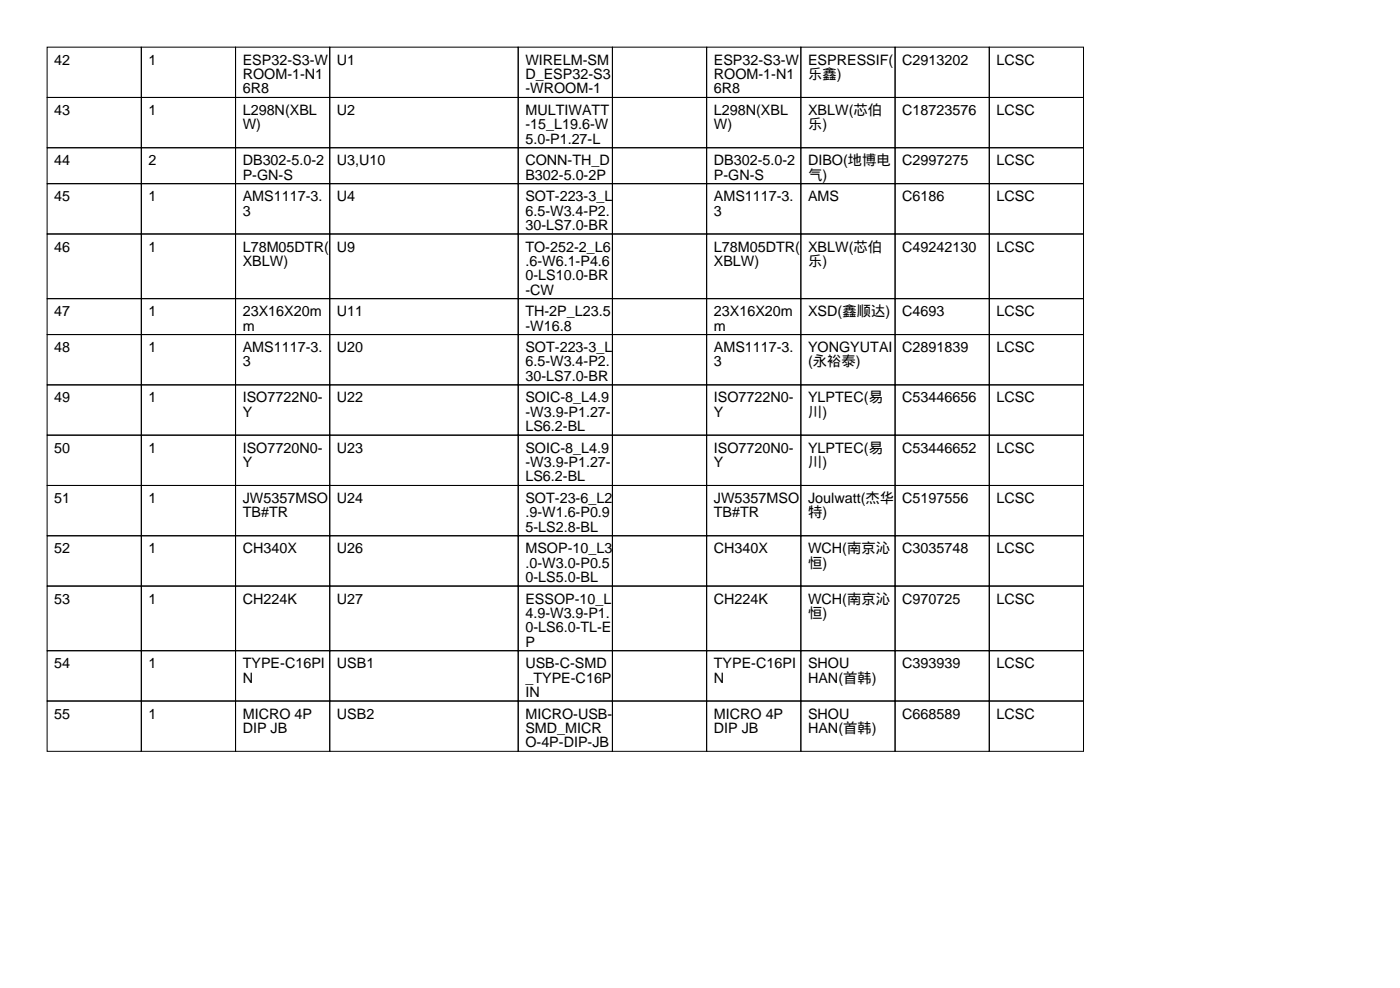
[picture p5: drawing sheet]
<svg xmlns="http://www.w3.org/2000/svg" width="297mm" height="210mm" viewBox="0 0 297 210" stroke-linecap="round" stroke-linejoin="round" font-family="sans-serif">
<defs><g id="words">
<g font-size="3">
<text x="11.5" y="13.7">42</text>
<text x="31.5" y="13.7">1</text>
<text x="51.5" y="13.7">ESP32-S3-W</text>
<text x="51.5" y="16.8">ROOM-1-N1</text>
<text x="71.5" y="13.7">U1</text>
<text x="111.5" y="13.7">WIRELM-SM</text>
<text x="111.5" y="16.8">D_ESP32-S3</text>
<text x="151.5" y="13.7">ESP32-S3-W</text>
<text x="151.5" y="16.8">ROOM-1-N1</text>
<text x="171.5" y="13.7">ESPRESSIF(</text>
<text x="171.5" y="16.8">乐鑫)</text>
<text x="191.5" y="13.7">C2913202</text>
<text x="211.5" y="13.7">LCSC</text>
<text x="51.5" y="19.8">6R8</text>
<text x="111.5" y="19.8">-WROOM-1</text>
<text x="151.5" y="19.8">6R8</text>
<text x="11.5" y="24.4">43</text>
<text x="31.5" y="24.4">1</text>
<text x="51.5" y="24.4">L298N(XBL</text>
<text x="51.5" y="27.4">W)</text>
<text x="71.5" y="24.4">U2</text>
<text x="111.5" y="24.4">MULTIWATT</text>
<text x="111.5" y="27.4">-15_L19.6-W</text>
<text x="151.5" y="24.4">L298N(XBL</text>
<text x="151.5" y="27.4">W)</text>
<text x="171.5" y="24.4">XBLW(芯伯</text>
<text x="171.5" y="27.4">乐)</text>
<text x="191.5" y="24.4">C18723576</text>
<text x="211.5" y="24.4">LCSC</text>
<text x="11.5" y="35.1">44</text>
<text x="31.5" y="35.1">2</text>
<text x="51.5" y="35.1">DB302-5.0-2</text>
<text x="71.5" y="35.1">U3,U10</text>
<text x="111.5" y="30.5">5.0-P1.27-L</text>
<text x="111.5" y="35.1">CONN-TH_D</text>
<text x="151.5" y="35.1">DB302-5.0-2</text>
<text x="171.5" y="35.1">DIBO(地博电</text>
<text x="191.5" y="35.1">C2997275</text>
<text x="211.5" y="35.1">LCSC</text>
<text x="51.5" y="38.1">P-GN-S</text>
<text x="111.5" y="38.1">B302-5.0-2P</text>
<text x="151.5" y="38.1">P-GN-S</text>
<text x="171.5" y="38.1">气)</text>
<text x="11.5" y="42.7">45</text>
<text x="31.5" y="42.7">1</text>
<text x="51.5" y="42.7">AMS1117-3.</text>
<text x="51.5" y="45.7">3</text>
<text x="71.5" y="42.7">U4</text>
<text x="111.5" y="42.7">SOT-223-3_L</text>
<text x="111.5" y="45.7">6.5-W3.4-P2.</text>
<text x="151.5" y="42.7">AMS1117-3.</text>
<text x="151.5" y="45.7">3</text>
<text x="171.5" y="42.7">AMS</text>
<text x="191.5" y="42.7">C6186</text>
<text x="211.5" y="42.7">LCSC</text>
<text x="11.5" y="53.3">46</text>
<text x="31.5" y="53.3">1</text>
<text x="51.5" y="53.3">L78M05DTR(</text>
<text x="71.5" y="53.3">U9</text>
<text x="111.5" y="48.8">30-LS7.0-BR</text>
<text x="111.5" y="53.3">TO-252-2_L6</text>
<text x="151.5" y="53.3">L78M05DTR(</text>
<text x="171.5" y="53.3">XBLW(芯伯</text>
<text x="191.5" y="53.3">C49242130</text>
<text x="211.5" y="53.3">LCSC</text>
<text x="51.5" y="56.4">XBLW)</text>
<text x="111.5" y="56.4">.6-W6.1-P4.6</text>
<text x="111.5" y="59.4">0-LS10.0-BR</text>
<text x="151.5" y="56.4">XBLW)</text>
<text x="171.5" y="56.4">乐)</text>
<text x="111.5" y="62.5">-CW</text>
<text x="11.5" y="67.1">47</text>
<text x="31.5" y="67.1">1</text>
<text x="51.5" y="67.1">23X16X20m</text>
<text x="51.5" y="70.1">m</text>
<text x="71.5" y="67.1">U11</text>
<text x="111.5" y="67.1">TH-2P_L23.5</text>
<text x="111.5" y="70.1">-W16.8</text>
<text x="151.5" y="67.1">23X16X20m</text>
<text x="151.5" y="70.1">m</text>
<text x="171.5" y="67.1">XSD(鑫顺达)</text>
<text x="191.5" y="67.1">C4693</text>
<text x="211.5" y="67.1">LCSC</text>
<text x="11.5" y="74.7">48</text>
<text x="31.5" y="74.7">1</text>
<text x="51.5" y="74.7">AMS1117-3.</text>
<text x="51.5" y="77.7">3</text>
<text x="71.5" y="74.7">U20</text>
<text x="111.5" y="74.7">SOT-223-3_L</text>
<text x="111.5" y="77.7">6.5-W3.4-P2.</text>
<text x="151.5" y="74.7">AMS1117-3.</text>
<text x="151.5" y="77.7">3</text>
<text x="171.5" y="74.7">YONGYUTAI</text>
<text x="171.5" y="77.7">(永裕泰)</text>
<text x="191.5" y="74.7">C2891839</text>
<text x="211.5" y="74.7">LCSC</text>
<text x="111.5" y="80.8">30-LS7.0-BR</text>
<text x="11.5" y="85.3">49</text>
<text x="31.5" y="85.3">1</text>
<text x="51.5" y="85.3">ISO7722N0-</text>
<text x="51.5" y="88.4">Y</text>
<text x="71.5" y="85.3">U22</text>
<text x="111.5" y="85.3">SOIC-8_L4.9</text>
<text x="111.5" y="88.4">-W3.9-P1.27-</text>
<text x="151.5" y="85.3">ISO7722N0-</text>
<text x="151.5" y="88.4">Y</text>
<text x="171.5" y="85.3">YLPTEC(易</text>
<text x="171.5" y="88.4">川)</text>
<text x="191.5" y="85.3">C53446656</text>
<text x="211.5" y="85.3">LCSC</text>
<text x="111.5" y="91.4">LS6.2-BL</text>
<text x="11.5" y="96">50</text>
<text x="31.5" y="96">1</text>
<text x="51.5" y="96">ISO7720N0-</text>
<text x="51.5" y="99.1">Y</text>
<text x="71.5" y="96">U23</text>
<text x="111.5" y="96">SOIC-8_L4.9</text>
<text x="111.5" y="99.1">-W3.9-P1.27-</text>
<text x="151.5" y="96">ISO7720N0-</text>
<text x="151.5" y="99.1">Y</text>
<text x="171.5" y="96">YLPTEC(易</text>
<text x="171.5" y="99.1">川)</text>
<text x="191.5" y="96">C53446652</text>
<text x="211.5" y="96">LCSC</text>
<text x="11.5" y="106.7">51</text>
<text x="31.5" y="106.7">1</text>
<text x="51.5" y="106.7">JW5357MSO</text>
<text x="71.5" y="106.7">U24</text>
<text x="111.5" y="102.1">LS6.2-BL</text>
<text x="111.5" y="106.7">SOT-23-6_L2</text>
<text x="151.5" y="106.7">JW5357MSO</text>
<text x="171.5" y="106.7">Joulwatt(杰华</text>
<text x="191.5" y="106.7">C5197556</text>
<text x="211.5" y="106.7">LCSC</text>
<text x="51.5" y="109.7">TB#TR</text>
<text x="111.5" y="109.7">.9-W1.6-P0.9</text>
<text x="111.5" y="112.8">5-LS2.8-BL</text>
<text x="151.5" y="109.7">TB#TR</text>
<text x="171.5" y="109.7">特)</text>
<text x="11.5" y="117.4">52</text>
<text x="31.5" y="117.4">1</text>
<text x="51.5" y="117.4">CH340X</text>
<text x="71.5" y="117.4">U26</text>
<text x="111.5" y="117.4">MSOP-10_L3</text>
<text x="151.5" y="117.4">CH340X</text>
<text x="171.5" y="117.4">WCH(南京沁</text>
<text x="191.5" y="117.4">C3035748</text>
<text x="211.5" y="117.4">LCSC</text>
<text x="111.5" y="120.4">.0-W3.0-P0.5</text>
<text x="111.5" y="123.4">0-LS5.0-BL</text>
<text x="171.5" y="120.4">恒)</text>
<text x="11.5" y="128">53</text>
<text x="31.5" y="128">1</text>
<text x="51.5" y="128">CH224K</text>
<text x="71.5" y="128">U27</text>
<text x="111.5" y="128">ESSOP-10_L</text>
<text x="111.5" y="131.1">4.9-W3.9-P1.</text>
<text x="151.5" y="128">CH224K</text>
<text x="171.5" y="128">WCH(南京沁</text>
<text x="171.5" y="131.1">恒)</text>
<text x="191.5" y="128">C970725</text>
<text x="211.5" y="128">LCSC</text>
<text x="111.5" y="134.1">0-LS6.0-TL-E</text>
<text x="111.5" y="137.2">P</text>
<text x="11.5" y="141.7">54</text>
<text x="31.5" y="141.7">1</text>
<text x="51.5" y="141.7">TYPE-C16PI</text>
<text x="71.5" y="141.7">USB1</text>
<text x="111.5" y="141.7">USB-C-SMD</text>
<text x="151.5" y="141.7">TYPE-C16PI</text>
<text x="171.5" y="141.7">SHOU</text>
<text x="191.5" y="141.7">C393939</text>
<text x="211.5" y="141.7">LCSC</text>
<text x="51.5" y="144.8">N</text>
<text x="111.5" y="144.8">_TYPE-C16P</text>
<text x="111.5" y="147.8">IN</text>
<text x="151.5" y="144.8">N</text>
<text x="171.5" y="144.8">HAN(首韩)</text>
<text x="11.5" y="152.4">55</text>
<text x="31.5" y="152.4">1</text>
<text x="51.5" y="152.4">MICRO 4P</text>
<text x="51.5" y="155.5">DIP JB</text>
<text x="71.5" y="152.4">USB2</text>
<text x="111.5" y="152.4">MICRO-USB-</text>
<text x="111.5" y="155.5">SMD_MICR</text>
<text x="151.5" y="152.4">MICRO 4P</text>
<text x="151.5" y="155.5">DIP JB</text>
<text x="171.5" y="152.4">SHOU</text>
<text x="171.5" y="155.5">HAN(首韩)</text>
<text x="191.5" y="152.4">C668589</text>
<text x="211.5" y="152.4">LCSC</text>
<text x="111.5" y="158.5">O-4P-DIP-JB</text>
</g>
</g></defs>
<g fill="none" stroke="#000" stroke-width=".21">
<path d="M10 10h20v10.7h-20zM30 10h20v10.7h-20zM50 10h20v10.7h-20zM70 10h40v10.7h-40zM110 10h20v10.7h-20zM130 10h20v10.7h-20zM150 10h20v10.7h-20zM170 10h20v10.7h-20zM190 10h20v10.7h-20zM210 10h20v10.7h-20zM10 20.7h20v10.6h-20zM10 31.3h20v7.7h-20z"/>
<path d="M10 39h20v10.6h-20zM30 20.7h20v10.6h-20zM30 31.3h20v7.7h-20zM30 39h20v10.6h-20zM50 20.7h20v10.6h-20zM50 31.3h20v7.7h-20zM50 39h20v10.6h-20zM70 20.7h40v10.6h-40zM70 31.3h40v7.7h-40zM70 39h40v10.6h-40zM110 20.7h20v10.6h-20zM110 31.3h20v7.7h-20z"/>
<path d="M110 39h20v10.6h-20zM130 20.7h20v10.6h-20zM130 31.3h20v7.7h-20zM130 39h20v10.6h-20zM150 20.7h20v10.6h-20zM150 31.3h20v7.7h-20zM150 39h20v10.6h-20zM170 20.7h20v10.6h-20zM170 31.3h20v7.7h-20zM170 39h20v10.6h-20zM190 20.7h20v10.6h-20zM190 31.3h20v7.7h-20z"/>
<path d="M190 39h20v10.6h-20zM210 20.7h20v10.6h-20zM210 31.3h20v7.7h-20zM210 39h20v10.6h-20zM10 49.6h20v13.7h-20zM30 49.6h20v13.7h-20zM50 49.6h20v13.7h-20zM70 49.6h40v13.7h-40zM110 49.6h20v13.7h-20zM130 49.6h20v13.7h-20zM150 49.6h20v13.7h-20zM170 49.6h20v13.7h-20z"/>
<path d="M190 49.6h20v13.7h-20zM210 49.6h20v13.7h-20zM10 63.3h20v7.7h-20zM10 71h20v10.6h-20zM30 63.3h20v7.7h-20zM30 71h20v10.6h-20zM50 63.3h20v7.7h-20zM50 71h20v10.6h-20zM70 63.3h40v7.7h-40zM70 71h40v10.6h-40zM110 63.3h20v7.7h-20zM110 71h20v10.6h-20z"/>
<path d="M130 63.3h20v7.7h-20zM130 71h20v10.6h-20zM150 63.3h20v7.7h-20zM150 71h20v10.6h-20zM170 63.3h20v7.7h-20zM170 71h20v10.6h-20zM190 63.3h20v7.7h-20zM190 71h20v10.6h-20zM210 63.3h20v7.7h-20zM210 71h20v10.6h-20zM10 81.6h20v10.7h-20zM10 92.3h20v10.7h-20z"/>
<path d="M30 81.6h20v10.7h-20zM30 92.3h20v10.7h-20zM50 81.6h20v10.7h-20zM50 92.3h20v10.7h-20zM70 81.6h40v10.7h-40zM70 92.3h40v10.7h-40zM110 81.6h20v10.7h-20zM110 92.3h20v10.7h-20zM130 81.6h20v10.7h-20zM130 92.3h20v10.7h-20zM150 81.6h20v10.7h-20zM150 92.3h20v10.7h-20z"/>
<path d="M170 81.6h20v10.7h-20zM170 92.3h20v10.7h-20zM190 81.6h20v10.7h-20zM190 92.3h20v10.7h-20zM210 81.6h20v10.7h-20zM210 92.3h20v10.7h-20zM10 103h20v10.6h-20zM10 113.6h20v10.7h-20zM30 103h20v10.6h-20zM30 113.6h20v10.7h-20zM50 103h20v10.6h-20zM50 113.6h20v10.7h-20z"/>
<path d="M70 103h40v10.6h-40zM70 113.6h40v10.7h-40zM110 103h20v10.6h-20zM110 113.6h20v10.7h-20zM130 103h20v10.6h-20zM130 113.6h20v10.7h-20zM150 103h20v10.6h-20zM150 113.6h20v10.7h-20zM170 103h20v10.6h-20zM170 113.6h20v10.7h-20zM190 103h20v10.6h-20zM190 113.6h20v10.7h-20z"/>
<path d="M210 103h20v10.6h-20zM210 113.6h20v10.7h-20zM10 124.3h20v13.7h-20zM10 138h20v10.7h-20zM30 124.3h20v13.7h-20zM30 138h20v10.7h-20zM50 124.3h20v13.7h-20zM50 138h20v10.7h-20zM70 124.3h40v13.7h-40zM70 138h40v10.7h-40zM110 124.3h20v13.7h-20zM110 138h20v10.7h-20z"/>
<path d="M130 124.3h20v13.7h-20zM130 138h20v10.7h-20zM150 124.3h20v13.7h-20zM150 138h20v10.7h-20zM170 124.3h20v13.7h-20zM170 138h20v10.7h-20zM190 124.3h20v13.7h-20zM190 138h20v10.7h-20zM210 124.3h20v13.7h-20zM210 138h20v10.7h-20zM10 148.7h20v10.7h-20zM30 148.7h20v10.7h-20z"/>
<path d="M50 148.7h20v10.7h-20zM70 148.7h40v10.7h-40zM110 148.7h20v10.7h-20zM130 148.7h20v10.7h-20zM150 148.7h20v10.7h-20zM170 148.7h20v10.7h-20zM190 148.7h20v10.7h-20zM210 148.7h20v10.7h-20z"/>
</g>
<use href="#words"/>
</svg>
